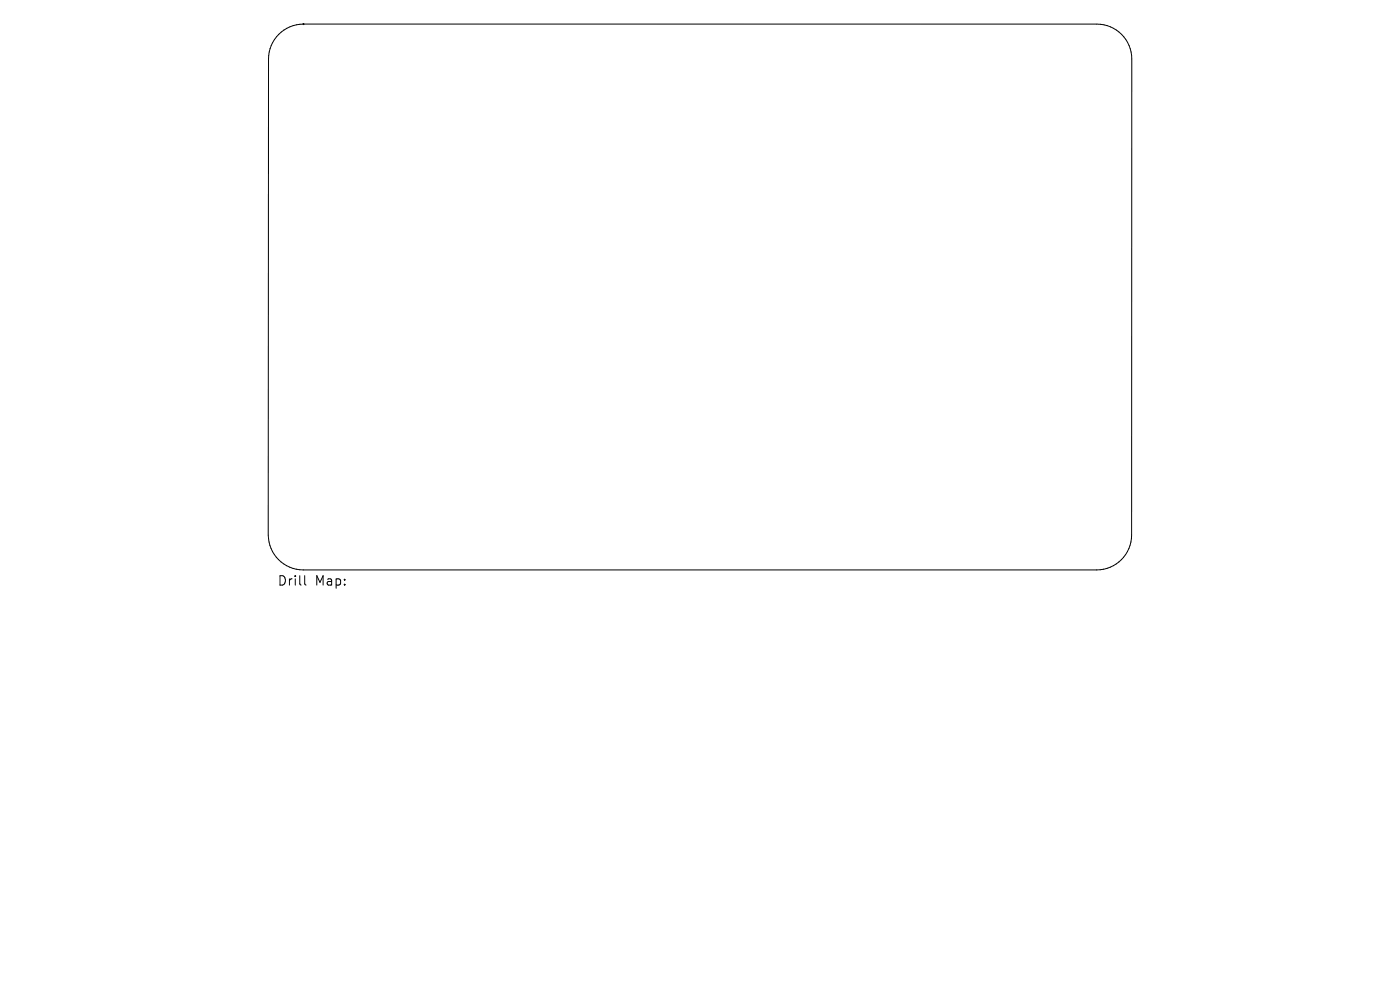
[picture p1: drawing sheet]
<svg xmlns="http://www.w3.org/2000/svg" width="297mm" height="210mm" viewBox="0 0 297 210" stroke-linecap="round" stroke-linejoin="round" font-family="sans-serif">
<defs><g id="words">
<g font-size="2.8">
<text x="58.8" y="124.5">Drill</text>
<text x="66.8" y="124.5">Map:</text>
</g>
</g></defs>
<path d="M59.1 7.3a7.4 7.4 0 0 1 5.3-2.2h168.3a7.4 7.4 0 0 1 7.4 7.4v101a7.4 7.4 0 0 1-7.4 7.4h-168.4a7.5 7.5 0 0 1-7.4-7.4l.1-101a7.4 7.4 0 0 1 2.1-5.2zM64.6 122.1v1.7l.3 .3" fill="none" stroke="#000" stroke-width=".21"/>
<circle cx="64.4" cy="5.1" r=".11" fill="#000" stroke="#000" stroke-width=".21"/>
<use href="#words"/>
</svg>
